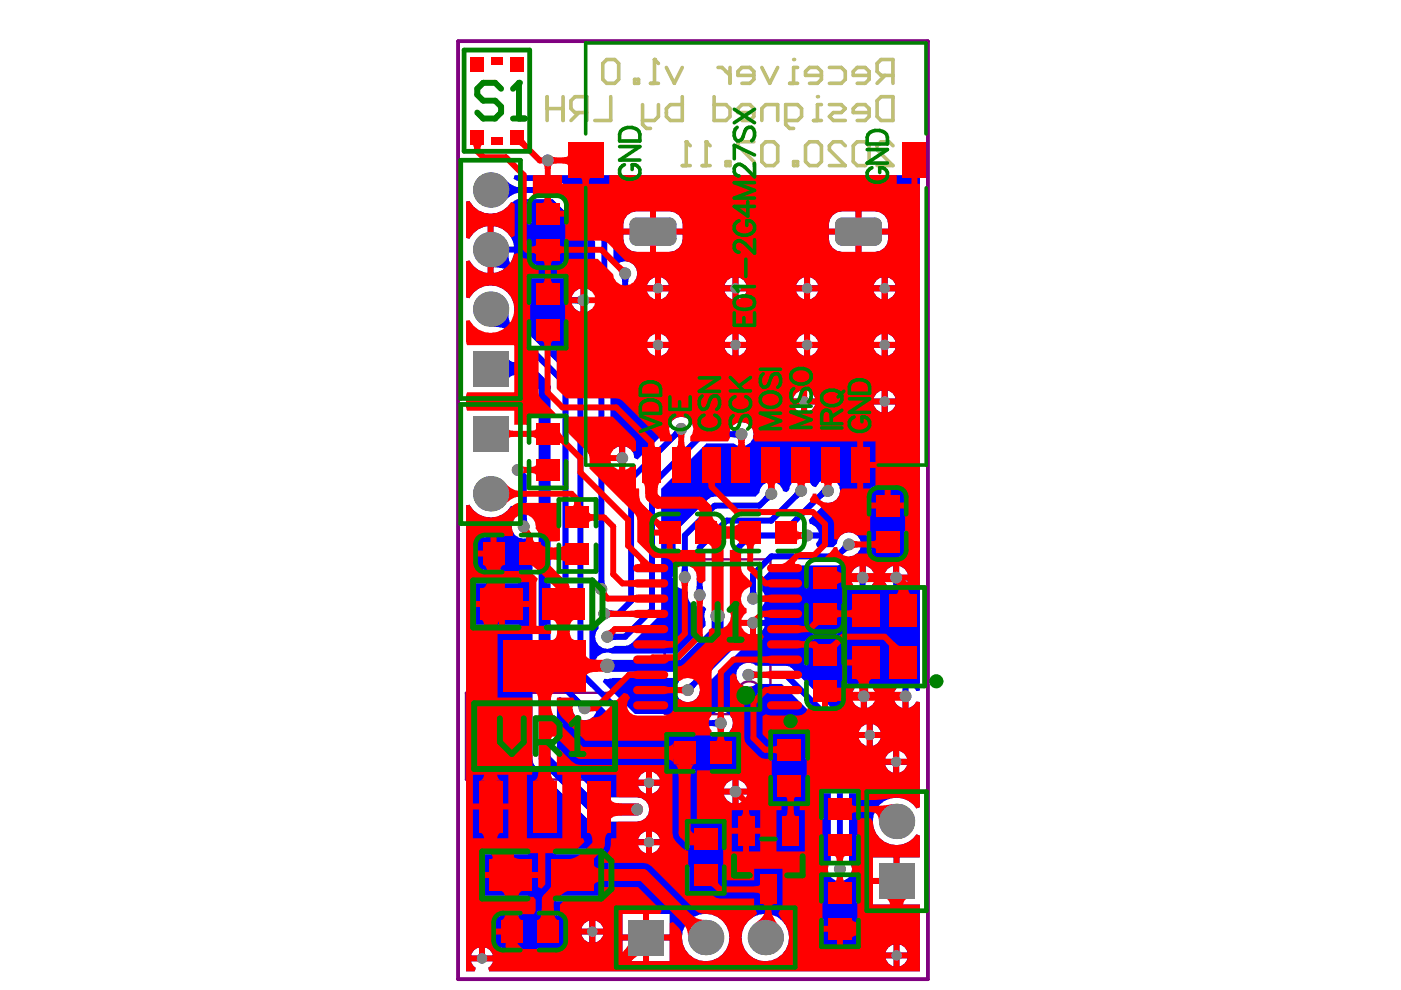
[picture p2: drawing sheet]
<svg xmlns="http://www.w3.org/2000/svg" width="297mm" height="210mm" viewBox="0 0 297 210" stroke-linecap="round" stroke-linejoin="round" font-family="sans-serif">
<g fill="none" stroke="#800080" stroke-width=".5">
<path d="M140.9 118.6h22.5v32.8h-22.5zM98.8 146.9h33.4v18.4h-33.4zM155.6 179.1h14.6v6.5h-14.6z"/>
<circle cx="158.9" cy="146.9" r="2.49"/>
</g>
<path d="M97.1 8.7h99.6v198.9h-99.6z" fill="none" stroke="#800080" stroke-width=".76"/>
<path d="M167.4 17.7h1.7M169.1 14.3h-.8v3.4M174.2 16h-3.4v-.9l.8-.8h1.7l.9 .8v1.7l-.9 .9h-1.7M175.8 14.3h2.6l.8 .8v1.7l-.8 .9h-2.6M184.3 16h-3.4v-.9l.8-.8h1.7l.9 .8v1.7l-.9 .9h-1.7M187.6 16l-1.6 1.7M189.3 16h-2.5l-.8-.9v-1.6l.8-.9h2.5v5.1" fill="none" stroke="#c0c073" stroke-width=".76"/>
<circle cx="168.3" cy="12.6" r=".38" fill="#c0c073"/>
<path d="M137.9 17.7h1.7M138.8 12.6v5.1M141.3 14.3l1.7 3.4 1.7-3.4M152.2 14.3h.9l1.7 1.7M154.8 14.3v3.4M159.8 16h-3.3v-.9l.8-.8h1.7l.8 .8v1.7l-.8 .9h-1.7M161.5 14.3l1.7 3.4 1.7-3.4" fill="none" stroke="#c0c073" stroke-width=".76"/>
<circle cx="138.8" cy="12.6" r=".38" fill="#c0c073"/>
<path d="M127.8 13.5l.8-.9h1.7l.9 .9v3.3l-.9 .9h-1.7l-.8-.9zM134.5 16.8h.9v.9h-.9zM138.8 12.6l.8 .9M172.5 25.5h1.7M174.2 22.2h-.9v3.3M175.8 22.2h2.6l.8 .8-.8 .9h-1.7l-.9 .8 .9 .8h2.5M184.3 23.9h-3.4v-.9l.8-.8h1.7l.9 .8v1.7l-.9 .8h-1.7M186 21.3l.8-.8h2.5v5h-2.5l-.8-.8z" fill="none" stroke="#c0c073" stroke-width=".76"/>
<circle cx="173.3" cy="20.5" r=".38" fill="#c0c073"/>
<g fill="none" stroke="#c0c073" stroke-width=".76">
<path d="M116 23h3.4M116 20.5v5M119.4 20.5v5M122.7 23.9l-1.6 1.6M124.4 23.9h-2.5l-.8-.9v-1.7l.8-.8h2.5v5M129.5 20.5v5h-3.4M136.2 22.2v4.2l.9 .8h.8M139.6 22.2v2.5l-.8 .8h-2.6M144.7 20.5v5h-2.6l-.8-.8v-1.7l.8-.8h2.6M148.9 35.1h1.7M149.7 30.1v5M151.4 20.5v5h2.5l.9-.8v-1.7l-.9-.8h-2.5"/>
<path d="M153.9 34.3h.9v.8h-.9zM159.8 23.9h-3.3v-.9l.8-.8h1.7l.8 .8v1.7l-.8 .8h-1.7M159.8 30.1h-3.3v.8l3.3 3.4v.8M161.5 25.5v-2.5l.9-.8h2.5v3.3M161.5 30.9l.9-.8h1.6l.9 .8v3.4l-.9 .8h-1.6l-.9-.8zM166.6 25.5h2.5l.8-.8v-1.7l-.8-.8h-2.5v4.2l.8 .8h.9M168.3 34.3h.8v.8h-.8zM171.6 30.1h1.7l.9 .8v3.4l-.9 .8h-1.7l-.8-.8v-3.4zM179.2 30.9l-.8-.8h-1.7l-.9 .8v.8l3.4 3.4h-3.4M181.7 30.1h1.7l.9 .8v3.4l-.9 .8h-1.7l-.8-.8v-3.4zM189.3 30.9l-.8-.8h-1.7l-.8 .8v.8l3.3 3.4h-3.3"/>
</g>
<circle cx="149.7" cy="30.1" r=".38" fill="#c0c073"/>
<path d="M144.7 35.1h1.6M145.5 30.1v5M149.7 30.1l.9 .8" fill="none" stroke="#c0c073" stroke-width=".76"/>
<circle cx="145.5" cy="30.1" r=".38" fill="#c0c073"/>
<path d="M145.5 30.1l.8 .8" fill="none" stroke="#c0c073" stroke-width=".76"/>
<g fill="#00f">
<path d="M110.4 109.8h1.3l.2 .9h-1.7z"/>
<path d="M122.2 149.3l.9-.9 .8 .5-1.2 1.2z"/>
<path d="M121.8 63l1-.2v1.7l-1-.2z"/>
<path d="M129 129.2l1 .3v1.3l-1 .2z"/>
<path d="M129.7 134.1l.9 .3v1.2l-.9 .3z"/>
<path d="M131.7 58.9h1.7l-.2 .9h-1.3z"/>
<path d="M145.8 145.1l.9-.5 .9 .9-.5 .8z"/>
<path d="M144.6 120.5h1.2l.3 1h-1.8z"/>
<path d="M143.2 91l1.2 1.2-.8 .5-.9-.9z"/>
<path d="M151 152.7l.9-.3v1.8l-.9-.3z"/>
<path d="M155.4 91.4l.9-.2v1.8l-.9-.3z"/>
<path d="M159.6 142.2l.9 .3v1.2l-.9 .3z"/>
<path d="M159 125.1h1.3l.2 .9h-1.7z"/>
<path d="M162.3 104.7l1.2 1.3-.8 .5-.9-.9z"/>
<path d="M168.6 104.1l1.2 1.2-.8 .5-.9-.9z"/>
<path d="M174.4 103.6l.7 1.6-.4 .1-.4 .3-.5-1.3z"/>
<path d="M107.7 75.6a1.44 1.44 0 0 0 1.7 1.3h.9v2.5a2.34 2.34 0 0 0-2.6 1.1v.2z"/>
<path d="M178.7 115.4l1.3 1.3-.9 .5-.9-.9z"/>
<path d="M126.9 123.1h1.2l.3 .9h-1.8z"/>
<path d="M106.7 37.7a5.3 5.3 0 0 0 3.2 2v1.2a4.9 4.9 0 0 0-3.2 2z"/>
<path d="M177.4 182.4h1.3l.3 1h-1.8z"/>
<path d="M147.7 124.3h1.3l.2 1h-1.7z"/>
<path d="M104.1 69.3l3.7-3.7a5.3 5.3 0 0 0 .9 3.7l-.9 .9a4.9 4.9 0 0 0-3.7-.9z"/>
<path d="M104.1 56.6l3.7-3.6a5.3 5.3 0 0 0 .9 3.7l-.9 .8a4.9 4.9 0 0 0-3.7-.9z"/>
<path d="M98.8 42.8l.8-.2a5 5 0 0 0 8.3 .9l1-.8 .9-.5h7.4l9 9v10.3l-.8 .3-1.1-.6v4.9l1.1-.6 .8 .3v2.1l-4.5 4.5-.4 .6-.2 .8v5.1l-.7 .3-10.9-10.9-.3-.7-.2-1.5a5 5 0 0 0-3.5-5.4 5 5 0 0 0-5.9 2.5l-.8-.1v-7.7l.8-.2a4.8 4.8 0 0 0 3.8 2.7v-9.9a4.7 4.7 0 0 0-3.8 2.6l-.8-.1zM104.7 48v4.3h4.3a4.8 4.8 0 0 0-4.3-4.3zM104.7 53.5v4.4a4.8 4.8 0 0 0 4.3-4.4zM121.9 61.8l-.7 1.2h1.9v-1.8zM121.2 64.3a2.29 2.29 0 0 0 1.9 1.8v-1.8z"/>
<path d="M109.1 37.1h85.9v109.3l-.7 .1-.5-.7-1.2-.6v4.9l1.2-.6 .5-.8 .7 .2v22.3l-.7 .2a5 5 0 0 0-7.5-1 5 5 0 0 0 0 7.5 5 5 0 0 0 7.5-1l.7 .3v4.6h-4.3v10h4.3v14.1h-91.3l-.2-.7 .4-.3 .6-1.1h-4.6l.6 1.1 .4 .3-.3 .7h-1.8v-98.7l.8-.2a5.1 5.1 0 0 0 8.8 .3l.7 .3v2.4a2.54 2.54 0 0 0-.1 3.2 2.54 2.54 0 0 0 3.1 .8l.8 .4v46.5l.2 1 .5 .8 10.8 10.7 .8 .6 1 .2h8.9a2.58 2.58 0 0 0 2.6-2.6 2.58 2.58 0 0 0-2.6-2.5h-7.8l-9.2-9.3v-11.7l.7-.3 2.6 2.6a2.54 2.54 0 0 0 2.8 2.3 2.54 2.54 0 0 0 2.3-2.9l.7-.4 5.2 5.3 .7 .4 .7 .1h17.4a2.56 2.56 0 0 0 3.5-.1 2.56 2.56 0 0 0 0-3.6 2.56 2.56 0 0 0-3.5-.1h-16.6l-6.8-6.8 .4-.7 .6 .1 1.1-.3h13.9l.2 .8a2.57 2.57 0 0 0 .7 4.1 2.57 2.57 0 0 0 3.7-2.1l8.9-8.9 .4-.6 .2-.8v-1.5l.6-.3 .5 .1v-2.4h.7v-.7h2.4l-.6-1.2-.5-.3v-.8a2.45 2.45 0 0 0 .6-3.8v-2.7l2.7-2.7h13.1l.8-.2 .6-.4 1.4-1.3a2.56 2.56 0 0 0 2.3-2.6 2.56 2.56 0 0 0-2.5-2.5 2.56 2.56 0 0 0-2.6 2.3l-.8 .8h-3.3l-.3-.7 .6-1.1h-2.5v-1.3h2.5a2.29 2.29 0 0 0-1.9-1.8l-.2-.8 3.6-3.7a2.59 2.59 0 0 0 2.9-2.1 2.59 2.59 0 0 0-1.8-3 2.59 2.59 0 0 0-3.1 1.7l-.1 .1-.8-.3a2.55 2.55 0 0 0-2.8-1.5 2.55 2.55 0 0 0-2.1 2.4l-.5 .5-.8-.3a2.53 2.53 0 0 0-2.7-2 2.53 2.53 0 0 0-2.3 2.4l-.8 .8h-8.7l-.7 .1-.7 .5-6.3 6.3-.4 .6-.1 .7v7.2a2.53 2.53 0 0 0-.4 2.8 2.53 2.53 0 0 0 2.4 1.4l.6 .7a2.52 2.52 0 0 0 .8 2.5 2.52 2.52 0 0 0 2.5 .5l.5 .6a2.58 2.58 0 0 0-.1 2.5v1l-5.9 5.9h-13.8a2.82 2.82 0 0 0-4 2.6l-.7 .4-.2-.2v-10.1l.8-.2 .5 .8 .6 .4v.9a2.56 2.56 0 0 0-.1 3.5 2.56 2.56 0 0 0 3.6 .2h2.1l.8-.1 .6-.4 5.7-5.7 .4-.6 .2-.8v-25.7l9.6-9.6h5.8a2.56 2.56 0 0 0 3.5-.2 2.56 2.56 0 0 0 0-3.5 2.56 2.56 0 0 0-3.5-.2h-6.6l-.8 .2-.5 .3-.8-.2a2.53 2.53 0 0 0-2.7-2 2.53 2.53 0 0 0-2.3 2.3l-6.7 6.7-.7-.3a2.43 2.43 0 0 0-2-2.4v2.4h-1.2v-2.4l-1.1 .5-.8-.3v-19.1l4.5-4.5 .4-.6 .2-.7v-10.4a2.55 2.55 0 0 0-.2-3.5 2.55 2.55 0 0 0-3.5 0l-.7-.3v-5.4l-.2-.7-.4-.7-10.1-10.1-.7-.4-.7-.1h-8.2l-.9-.5zM182.7 44.8v3.7h5.6a3 3 0 0 0-2.8-3.7zM139.1 44.8v3.7h5.6a3 3 0 0 0-2.8-3.7zM176.5 45.6l-.6 .9-.2 2h5.7v-3.7h-2.9l-1 .2zM133 45.6l-.6 .9-.2 2h5.6v-3.7h-2.8l-1.1 .2zM182.7 49.7v3.7h2.8a2.96 2.96 0 0 0 2.8-3.7zM175.7 49.7a3 3 0 0 0 2.8 3.7h2.9v-3.7zM139.1 49.7v3.7h2.8a2.96 2.96 0 0 0 2.8-3.7zM132.2 49.7a3 3 0 0 0 2.8 3.7h2.8v-3.7zM188.2 58.8v1.7h1.7a2.15 2.15 0 0 0-1.7-1.7zM185.8 59.4l-.5 1.1h1.6v-1.7zM171.8 58.8v1.7h1.6a2.15 2.15 0 0 0-1.6-1.7zM169.4 59.4l-.6 1.1h1.7v-1.7zM156.6 58.8v1.7h1.6a2.15 2.15 0 0 0-1.6-1.7zM154.2 59.4l-.6 1.1h1.7v-1.7zM140.1 58.8v1.7h1.7a2.15 2.15 0 0 0-1.7-1.7zM137.8 59.4l-.6 1.1h1.7v-1.7zM188.2 61.8v1.6a2.15 2.15 0 0 0 1.7-1.6zM185.3 61.8a2.15 2.15 0 0 0 1.6 1.6v-1.6zM171.8 61.8v1.6a2.15 2.15 0 0 0 1.6-1.6zM168.8 61.8a2.15 2.15 0 0 0 1.7 1.6v-1.6zM156.6 61.8v1.6a2.15 2.15 0 0 0 1.6-1.6zM153.6 61.8a2.15 2.15 0 0 0 1.7 1.6v-1.6zM140.1 61.8v1.6a2.15 2.15 0 0 0 1.7-1.6zM137.2 61.8a2.15 2.15 0 0 0 1.7 1.6v-1.6zM188.2 70.8v1.7h1.7a2.15 2.15 0 0 0-1.7-1.7zM185.8 71.4l-.5 1.1h1.6v-1.7zM171.8 70.8v1.7h1.6a2.15 2.15 0 0 0-1.6-1.7zM169.4 71.4l-.6 1.1h1.7v-1.7zM156.6 70.8v1.7h1.6a2.15 2.15 0 0 0-1.6-1.7zM154.2 71.4l-.6 1.1h1.7v-1.7zM140.1 70.8v1.7h1.7a2.15 2.15 0 0 0-1.7-1.7zM137.8 71.4l-.6 1.1h1.7v-1.7zM188.2 73.8v1.6a2.15 2.15 0 0 0 1.7-1.6zM185.3 73.8a2.15 2.15 0 0 0 1.6 1.6v-1.6zM171.8 73.8v1.6a2.15 2.15 0 0 0 1.6-1.6zM168.8 73.8a2.15 2.15 0 0 0 1.7 1.6v-1.6zM156.6 73.8v1.6a2.15 2.15 0 0 0 1.6-1.6zM153.6 73.8a2.15 2.15 0 0 0 1.7 1.6v-1.6zM140.1 73.8v1.6a2.15 2.15 0 0 0 1.7-1.6zM137.2 73.8a2.15 2.15 0 0 0 1.7 1.6v-1.6zM188.2 82.8v1.7h1.7a2.15 2.15 0 0 0-1.7-1.7zM185.8 83.4l-.5 1.1h1.6v-1.7zM171.1 82.8v1.7h1.7a2.15 2.15 0 0 0-1.7-1.7zM168.8 83.4l-.6 1.1h1.7v-1.7zM188.2 85.8v1.6a2.15 2.15 0 0 0 1.7-1.6zM185.3 85.8a2.15 2.15 0 0 0 1.6 1.6v-1.6zM171.1 85.8v1.6a2.15 2.15 0 0 0 1.7-1.6zM168.2 85.8a2.15 2.15 0 0 0 1.7 1.6v-1.6zM190.6 120v1.8h1.9a2.29 2.29 0 0 0-1.9-1.8zM188.2 120.6l-.7 1.2h1.9v-1.8zM183.5 120v1.8h1.9a2.29 2.29 0 0 0-1.9-1.8zM181.1 120.6l-.7 1.2h1.9v-1.8zM190.6 123.1v1.8a2.29 2.29 0 0 0 1.9-1.8zM187.5 123.1a2.29 2.29 0 0 0 1.9 1.8v-1.8zM183.5 123.1v1.8a2.29 2.29 0 0 0 1.9-1.8zM180.4 123.1a2.29 2.29 0 0 0 1.9 1.8v-1.8zM160.3 132.7v1.8a2.29 2.29 0 0 0 1.8-1.8zM190.2 145.8l-.7 1.2h1.9v-1.8zM183.8 145.2v1.8h1.8a2.29 2.29 0 0 0-1.8-1.8zM181.3 145.8l-.6 1.2h1.8v-1.8zM189.5 148.3a2.29 2.29 0 0 0 1.9 1.8v-1.8zM183.8 148.3v1.8a2.29 2.29 0 0 0 1.8-1.8zM180.7 148.3a2.29 2.29 0 0 0 1.8 1.8v-1.8zM185 153.5v1.7h1.7a2.15 2.15 0 0 0-1.7-1.7zM182.7 154.1l-.6 1.1h1.7v-1.7zM185 156.5v1.6a2.15 2.15 0 0 0 1.7-1.6zM182.1 156.5a2.15 2.15 0 0 0 1.7 1.6v-1.6zM190.6 159.2v1.7h1.7a2.15 2.15 0 0 0-1.7-1.7zM188.3 159.8l-.6 1.1h1.7v-1.7zM190.6 162.2v1.6a2.15 2.15 0 0 0 1.7-1.6zM187.7 162.2a2.15 2.15 0 0 0 1.7 1.6v-1.6zM138.2 163.6v1.7h1.7a2.15 2.15 0 0 0-1.7-1.7zM135.9 164.2l-.6 1.1h1.7v-1.7zM156.6 165.4v1.8h1.8a2.29 2.29 0 0 0-1.8-1.8zM154.1 166l-.6 1.2h1.8v-1.8zM138.2 166.6v1.6a2.15 2.15 0 0 0 1.7-1.6zM135.3 166.6a2.15 2.15 0 0 0 1.7 1.6v-1.6zM156.6 168.5v1.8a2.29 2.29 0 0 0 1.8-1.8zM153.5 168.5a2.29 2.29 0 0 0 1.8 1.8v-1.8zM138.2 176.3v1.6h1.7a2.15 2.15 0 0 0-1.7-1.6zM135.9 176.9l-.6 1h1.7v-1.6zM138.2 179.2v1.7a2.15 2.15 0 0 0 1.7-1.7zM135.3 179.2a2.15 2.15 0 0 0 1.7 1.7v-1.7zM185.1 181.8v4.4h4.4v-4.4zM156.8 141.3a2.56 2.56 0 0 0 0 3.5 2.56 2.56 0 0 0 3.5 .2h5.5l10.3 10.4v27.2a2.56 2.56 0 0 0 .2 3.5 2.56 2.56 0 0 0 3.5 0 2.56 2.56 0 0 0 .2-3.5v-28l-.1-.8-.5-.6-11.5-11.5-.6-.4-.7-.1h-6.3a2.52 2.52 0 0 0-3.5 .1zM185.1 187.4v4.4h4.4v-4.4zM126.2 195.2v1.7h1.7a2.15 2.15 0 0 0-1.7-1.7zM123.9 195.8l-.6 1.1h1.7v-1.7zM137.6 193.8v4.3h4.4v-4.3zM132 193.8v4.3h4.3v-4.3zM126.2 198.1v1.7a2.15 2.15 0 0 0 1.7-1.7zM123.3 198.1a2.15 2.15 0 0 0 1.7 1.7v-1.7zM190.7 200.3v1.6h1.7a2.15 2.15 0 0 0-1.7-1.6zM188.4 200.9l-.6 1h1.7v-1.6zM102.8 200.9v1.7h1.7a2.15 2.15 0 0 0-1.7-1.7zM100.5 201.5l-.6 1.1h1.7v-1.7zM137.6 199.4v4.4h4.4v-4.4zM132 199.4v4.4h4.3v-4.4zM157.2 198.8a5.1 5.1 0 0 0 10.1 0 5.1 5.1 0 0 0-10.1 0zM144.6 198.8a5 5 0 0 0 10.1 0 5 5 0 0 0-10.1 0zM190.7 203.2v1.7a2.15 2.15 0 0 0 1.7-1.7zM187.8 203.2a2.15 2.15 0 0 0 1.7 1.7v-1.7z"/>
</g>
<path d="M104 40.3h14l10.1 10.1v18.3l-5 5.1v68.8l10.7 10.7h19M104 52.9l10.8 10.8h8.9M132.5 58v12l-5 5v49.9M104 65.5l15.9 15.9v64.7l4.1 4.1M109.8 99.6l1.2 1.3v10.7M144.4 90.9l-10.6 10.6v25.9l-2.7 2.7h-3M157.2 92.1h-8.2l-10.8 10.7v26.5l-5.7 5.7h-3.7M163.5 104.7l-2.5 2.5h-9.5l-6.3 6.3v8.9M169.9 104.1l-6.4 6.3h-9.5l-5.6 5.7v10.1M175.5 104.1h-.6l-9.5 9.4h-6.3l-3.2 3.2v19.5l-10.1 10.1M180 115.4l-2.6 2.6h-13.9l-3.8 3.8v5.1M158.7 143.1h7.9l11.5 11.5v29.7" fill="none" stroke="#00f" stroke-width="1.3"/>
<path d="M104 78.2h7.7l3.8 3.8v78.9l10.7 10.7h8.9M152.1 130.6v3.2l-7.3 7.4h-16" fill="none" stroke="#00f" stroke-width="2.5"/>
<g fill="#808080">
<path d="M135 50.6v1.5zM133.5 50.6h1.5v1.5a1.49 1.49 0 0 1-1.5-1.5z"/>
<path d="M141.9 50.6h1.5zM141.9 50.6h1.5a1.49 1.49 0 0 1-1.5 1.5z"/>
<path d="M141.9 46.1v1.5zM141.9 46.1a1.49 1.49 0 0 1 1.5 1.5h-1.5z"/>
<path d="M133.5 47.6h1.5zM133.8 46.7l.7-.5 .5-.1v1.5h-1.5z"/>
<path d="M178.5 50.6v1.5zM177 50.6h1.5v1.5a1.49 1.49 0 0 1-1.5-1.5z"/>
<path d="M185.5 50.6h1.5zM185.5 50.6h1.5a1.49 1.49 0 0 1-1.5 1.5z"/>
<path d="M185.5 46.1v1.5zM185.5 46.1a1.49 1.49 0 0 1 1.5 1.5h-1.5z"/>
<path d="M177 47.6h1.5zM177.3 46.7l.8-.5 .4-.1v1.5h-1.5z"/>
<circle cx="132.5" cy="58" r="1.26"/>
<circle cx="123.7" cy="63.7" r="1.26"/>
<circle cx="131.9" cy="97.1" r="1.26"/>
<circle cx="159.7" cy="132.1" r="1.26"/>
<circle cx="137.6" cy="165.9" r="1.12"/>
<circle cx="170.5" cy="85.1" r="1.12"/>
<circle cx="187.6" cy="85.1" r="1.12"/>
<circle cx="184.4" cy="155.8" r="1.12"/>
<circle cx="190" cy="161.5" r="1.12"/>
<circle cx="190.1" cy="202.6" r="1.12"/>
<circle cx="102.2" cy="203.2" r="1.12"/>
<circle cx="125.6" cy="197.5" r="1.12"/>
<circle cx="137.6" cy="178.6" r="1.12"/>
<circle cx="187.6" cy="73.1" r="1.12"/>
<circle cx="171.1" cy="73.1" r="1.12"/>
<circle cx="155.9" cy="73.1" r="1.12"/>
<circle cx="139.5" cy="73.1" r="1.12"/>
<circle cx="187.6" cy="61.1" r="1.12"/>
<circle cx="171.1" cy="61.1" r="1.12"/>
<circle cx="139.5" cy="61.1" r="1.12"/>
<circle cx="155.9" cy="61.1" r="1.12"/>
<circle cx="192" cy="147.6" r="1.26"/>
<circle cx="183.1" cy="147.6" r="1.26"/>
<circle cx="180" cy="115.4" r="1.26"/>
<circle cx="159.7" cy="126.9" r="1.26"/>
<circle cx="109.8" cy="99.6" r="1.26"/>
<circle cx="111" cy="111.6" r="1.26"/>
<circle cx="190" cy="122.5" r="1.26"/>
<circle cx="182.9" cy="122.5" r="1.26"/>
<circle cx="155.9" cy="167.8" r="1.26"/>
<circle cx="116.1" cy="34" r="1.26"/>
<circle cx="175.5" cy="104.1" r="1.26"/>
<circle cx="171.1" cy="113.5" r="1.26"/>
<circle cx="169.9" cy="104.1" r="1.26"/>
<circle cx="163.5" cy="104.7" r="1.26"/>
<circle cx="145.8" cy="146.3" r="1.26"/>
<circle cx="148.4" cy="126.2" r="1.26"/>
<circle cx="145.2" cy="122.4" r="1.26"/>
<circle cx="144.4" cy="90.9" r="1.26"/>
<circle cx="157.2" cy="92.1" r="1.26"/>
<circle cx="128.8" cy="135" r="1.26"/>
<circle cx="128.1" cy="130.1" r="1.26"/>
<circle cx="158.7" cy="143.1" r="1.26"/>
<circle cx="128.8" cy="141.2" r="1.52"/>
<circle cx="152.1" cy="130.6" r="1.52"/>
<circle cx="127.5" cy="124.9" r="1.26"/>
<circle cx="152.8" cy="153.3" r="1.26"/>
<circle cx="124" cy="150.2" r="1.26"/>
<circle cx="135.1" cy="171.6" r="1.26"/>
<circle cx="178.1" cy="184.3" r="1.26"/>
<circle cx="162.3" cy="198.8" r="3.7"/>
<circle cx="190.1" cy="174.2" r="3.7"/>
<circle cx="149.6" cy="198.8" r="3.7"/>
<circle cx="104" cy="40.3" r="3.7"/>
<circle cx="104" cy="104.7" r="3.7"/>
<circle cx="104" cy="52.9" r="3.7"/>
<circle cx="104" cy="65.5" r="3.7"/>
</g>
<g fill="#808080">
<path d="M186.4 183.1h7.4v7.4h-7.4z" fill-rule="evenodd"/>
<path d="M133.2 195.1h7.5v7.4h-7.5z" fill-rule="evenodd"/>
<path d="M100.3 88.3h7.5v7.5h-7.5z" fill-rule="evenodd"/>
<path d="M133.5 47.6l1.5-1.5h6.9l1.5 1.5v3l-1.5 1.5h-6.9l-1.5-1.5z" fill-rule="evenodd"/>
<path d="M177 47.6l1.5-1.5h7l1.5 1.5v3l-1.5 1.5h-7l-1.5-1.5z" fill-rule="evenodd"/>
<path d="M100.3 74.4h7.5v7.5h-7.5z" fill-rule="evenodd"/>
</g>
<g fill="#f00">
<path d="M102.8 163h2.5a2.35 2.35 0 0 0 1 2.5h.2h-5a1.42 1.42 0 0 0 1.2-1.6z"/>
<path d="M102 131.4h4.5a1.44 1.44 0 0 0-1.2 1.6v.9h-2.5l-.2-1.9-.4-.5z"/>
<path d="M102.3 119.8h4.6a1.38 1.38 0 0 0-1 1.6v.9h-2.5a2.25 2.25 0 0 0-.9-2.5z"/>
<path d="M103.4 122.2h2.5a2.31 2.31 0 0 0 1 2.5h.3h-5.1a1.43 1.43 0 0 0 1.2-1.6z"/>
<path d="M99.9 30.6h2.6a.98 .98 0 0 0-.7 1.3h-1.2a.98 .98 0 0 0-.7-1.3z"/>
<path d="M111.7 113.7h1.2l.3 2.8h-1.8l.2-1.1z"/>
<path d="M110.6 112.8l1.6-.7 .1 .4 .3 .4-1.3 .5z"/>
<path d="M111.7 113.7h1.2a.98 .98 0 0 0 .7 1.3h-2.6a.98 .98 0 0 0 .7-1.3z"/>
<path d="M110.7 98.8l.9 .2v1.3l-.9 .2z"/>
<path d="M112.4 99a.98 .98 0 0 0 1.3-.6v2.5a.98 .98 0 0 0-1.3-.6z"/>
<path d="M107.7 90.7a.98 .98 0 0 0 1.3 .7v1.2a.98 .98 0 0 0-1.3 .6z"/>
<path d="M112.4 91.4a.98 .98 0 0 0 1.3-.7v2.5a.98 .98 0 0 0-1.3-.6z"/>
<path d="M112.5 52.3a.97 .97 0 0 0 1.2-.6v2.5a.97 .97 0 0 0-1.2-.6z"/>
<path d="M115.3 34.9h1.7l-.2 1h-1.3z"/>
<path d="M110.9 28.7a1.27 1.27 0 0 0 .7 1.6l.2 .2-.7 1-1.2-.9-.4-.1-.2 .2z"/>
<path d="M120.3 182.2a5.2 5.2 0 0 0 3.6-1.8h3.6l-1.7 1.8z"/>
<path d="M124.9 149.3l.9 .2v1.3l-.9 .2z"/>
<path d="M124.2 138.6a1.44 1.44 0 0 0 1.6 1.3h.9v2.5a2.34 2.34 0 0 0-2.5 1.1v.2z"/>
<path d="M124.9 108.4a.97 .97 0 0 0 1.2 .7v1.2a.97 .97 0 0 0-1.2 .7z"/>
<path d="M118.5 90.8l.3 .9 .6 .9v1.8a.56 .56 0 0 0-.8-.4l-.1 .3z"/>
<path d="M118.6 51.7a.98 .98 0 0 0 1.2 .6v1.3a.98 .98 0 0 0-1.2 .6z"/>
<path d="M122.9 37.7h2.5a.98 .98 0 0 0-.6 1.3h-1.3a.98 .98 0 0 0-.6-1.3z"/>
<path d="M119.2 33.4a.98 .98 0 0 0 1.3-.6v2.5a.98 .98 0 0 0-1.3-.7z"/>
<path d="M133.3 198.9l3.5 3.6-.4-.2-.9 .2-2.2 1.8-1.8-1.8 1.8-2.2 .2-.7z"/>
<path d="M129.4 169.1a1.43 1.43 0 0 0 1.6 1.2l.9 .1v2.5a2.34 2.34 0 0 0-2.5 1v.3z"/>
<path d="M133.4 142.5l1.4-.2v1.6l-1.4-.2z"/>
<path d="M129 129.3l1 .2v1.3l-1 .2z"/>
<path d="M128.8 133.7l.8-.5 .9 .9-.5 .9z"/>
<path d="M133.2 132.8l1.6-.2v1.6l-1.6-.2z"/>
<path d="M133.2 129.5l1.6-.1v1.6l-1.6-.2z"/>
<path d="M133.2 123.1l1.6-.2v1.6l-1.6-.2z"/>
<path d="M131 98h1.8l-.3 1h-1.2z"/>
<path d="M130.8 57.1l.9-.9 .8 .5-1.2 1.3z"/>
<path d="M140.3 158.4a2.4 2.4 0 0 0 2.5-1l.1-.2v4.9a1.4 1.4 0 0 0-1.7-1.2h-.9z"/>
<path d="M142.9 162.1h4.6a1.38 1.38 0 0 0-1 1.6l-.1 .9h-2.5a2.24 2.24 0 0 0-.9-2.5z"/>
<path d="M141.1 138.9l1.7-.1 .1 1.2h-.2a1.48 1.48 0 0 0-1.3 .5z"/>
<path d="M144.3 123.3h1.8l-.3 .9h-1.2z"/>
<path d="M138.9 109.6l1.2 1 .4 .1 .2-.2-1 2.5a1.98 1.98 0 0 0-.9-1.8z"/>
<path d="M143.5 91.8h1.8l-.2 1h-1.3z"/>
<path d="M143.8 93.6h1.3a.98 .98 0 0 0 .6 1.3h-2.5a.98 .98 0 0 0 .6-1.3z"/>
<path d="M156 169.1l1.2-1.2 .5 .8-.9 .9z"/>
<path d="M152.2 151.5h1.3l.2 .9h-1.8z"/>
<path d="M151.9 154.2h1.8l-.2 1h-1.3z"/>
<path d="M152 110.5a1.4 1.4 0 0 0 1.6 1.1h.9v2.6a2.4 2.4 0 0 0-2.5 .9v.2z"/>
<path d="M154.2 111.6a2.4 2.4 0 0 0 2.5-.9l.1-.2v4.8a1.4 1.4 0 0 0-1.7-1.1h-.9z"/>
<path d="M149.9 102.3h1.9l-.2 .2-.1 .7h-1.2l-.1-.7z"/>
<path d="M162.3 192.8l1.2 .2a6.9 6.9 0 0 0 1.8 3.6l-5.2-.9a3.9 3.9 0 0 0 2.2-2.9z"/>
<path d="M161.6 191.7h2.6a.97 .97 0 0 0-.7 1.2h-1.2a.97 .97 0 0 0-.7-1.2z"/>
<path d="M163.6 158.3a.97 .97 0 0 0 1.3-.6v2.5a.97 .97 0 0 0-1.3-.6z"/>
<path d="M159.6 142.2l.9 .3v1.2l-.9 .3z"/>
<path d="M161.6 142.5l1.5-.2v1.6l-1.5-.2z"/>
<path d="M161.6 139.2l1.5-.2v1.7l-1.5-.2z"/>
<path d="M159.7 130.8l.8-.5 .9 .9-.5 .9z"/>
<path d="M161.6 129.5l1.5-.1v1.6l-1.5-.2z"/>
<path d="M158.2 113.8h1.8l-.2 .6-.1 2.1h-1.3z"/>
<path d="M162.9 102.8h1.3l.2 1h-1.8z"/>
<path d="M162.3 102.3h2.5a.98 .98 0 0 0-.6 1.3h-1.3a.98 .98 0 0 0-.6-1.3z"/>
<path d="M172.5 130.8l1.9 1.6a1.11 1.11 0 0 0-1.3 .5l-.5 .4-1-.8 .9-1.1 .1-.4z"/>
<path d="M169.5 132.6l1.6 .2v1.2l-1.6 .2z"/>
<path d="M169.3 112.9l.9-.2v1.7l-.9-.2z"/>
<path d="M169 112.3a.98 .98 0 0 0 1.3 .6v1.3a.98 .98 0 0 0-1.3 .6z"/>
<path d="M169.2 102.2h1.3l.2 1h-1.7z"/>
<path d="M174.9 102.2h1.3l.2 1h-1.7z"/>
<path d="M174.3 102.3h2.5a.98 .98 0 0 0-.6 1.3h-1.3a.98 .98 0 0 0-.6-1.3z"/>
<path d="M168.6 102.3h2.5a.98 .98 0 0 0-.6 1.3h-1.3a.98 .98 0 0 0-.6-1.3z"/>
<path d="M180.5 170.3a.97 .97 0 0 0 1.3 .6v1.3a.97 .97 0 0 0-1.3 .6z"/>
<path d="M181.2 143.9h3.8a1.21 1.21 0 0 0-.9 1.6v.3h-1.9a1.75 1.75 0 0 0-.8-1.9z"/>
<path d="M179.5 129.5a.98 .98 0 0 0 1.2-.6v2.5a.98 .98 0 0 0-1.2-.6z"/>
<path d="M180.9 114.5l.9 .3v1.3l-.9 .2z"/>
<path d="M184.5 114.8a.98 .98 0 0 0 1.3-.6v2.5a.98 .98 0 0 0-1.3-.6z"/>
<path d="M190.6 124.2h1.9a1.75 1.75 0 0 0 .8 1.9h.1h-3.8a1.21 1.21 0 0 0 1-1.6z"/>
<path d="M101.5 176.5h5a1.41 1.41 0 0 0-1.2 1.6v.9h-2.5a2.35 2.35 0 0 0-1-2.5z"/>
<path d="M114.6 116.1l-.2 .4 .2 .9 1.8 2.3-1.7 1.9-2.2-1.8-.7-.3-.6 .3z"/>
<path d="M114.6 114.9a1.4 1.4 0 0 0 1.6 1.2h.9v2.5a2.4 2.4 0 0 0-2.5 1v.2z"/>
<path d="M121.8 106.1h1.3a.98 .98 0 0 0 .6 1.3h-2.5a.98 .98 0 0 0 .6-1.3z"/>
<path d="M117.5 116.1a2.25 2.25 0 0 0 2.5-.8v-.2v4.6a1.38 1.38 0 0 0-1.6-1l-.9-.1z"/>
<path d="M133.2 126.3l1.6-.2v1.6l-1.6-.1z"/>
<path d="M144 145.7l.9-.3v1.8l-.9-.3z"/>
<path d="M141.2 145.5l1.5 .2v1.2l-1.5 .2z"/>
<path d="M141.2 135.8l1.5 .2v1.3l-1.5 .1z"/>
<path d="M150.6 187.9l1.4-1.2 .1 .4 .8 .9-1 .8-.9-.8z"/>
<path d="M152.2 155.9h1.3a.97 .97 0 0 0 .6 1.3h-2.5a.97 .97 0 0 0 .6-1.3z"/>
<path d="M159.9 187.9a.98 .98 0 0 0 1.3-.6v2.5a.98 .98 0 0 0-1.3-.6z"/>
<path d="M160.6 126l.9 .3v1.3l-.9 .2z"/>
<path d="M161.6 126.3l1.5-.2v1.6l-1.5-.1z"/>
<path d="M171.2 136a1.14 1.14 0 0 1 1.3 .4v1.5a.97 .97 0 0 0-1.3-.6z"/>
<path d="M169.5 135.8l1.6 .2v1.3l-1.6 .1z"/>
<path d="M180.5 194.6a1.38 1.38 0 0 0 1.6 1l.9 .1v2.5a2.25 2.25 0 0 0-2.5 .8v.2z"/>
<path d="M114.9 192.6h2.5a2.24 2.24 0 0 0 .8 2.5h.2h-4.6a1.38 1.38 0 0 0 1-1.6z"/>
<path d="M107.2 192.6h2.5a2.25 2.25 0 0 0 .9 2.5h.2h-4.6a1.38 1.38 0 0 0 1-1.6z"/>
<path d="M105.9 188.8h5.1a1.43 1.43 0 0 0-1.2 1.7l-.1 .9h-2.5a2.33 2.33 0 0 0-1-2.5z"/>
<path d="M103.5 180.4h3.6a5.2 5.2 0 0 0 3.5 1.8h-6.8l.5-.1 .2-.4z"/>
<path d="M114.2 163h2.5a2.35 2.35 0 0 0 1 2.5h.2h-4.9a1.41 1.41 0 0 0 1.2-1.6z"/>
<path d="M118.2 133.2h2.5a2.31 2.31 0 0 0 1.1 2.5h.2h-5.1a1.43 1.43 0 0 0 1.3-1.6z"/>
<path d="M116.9 131.4h5.1a1.43 1.43 0 0 0-1.2 1.6l-.1 .9h-2.5a2.33 2.33 0 0 0-1-2.5z"/>
<path d="M127.1 126.1l1.6-.7v.3l.3 .5-1.3 .5z"/>
<path d="M135.3 118.7h1.8l.9 .7 .9 .2h-3.6a.32 .32 0 0 0 .4-.1 .32 .32 0 0 0-.1-.5z"/>
<path d="M136.1 102.3h4a1.43 1.43 0 0 0-.7 1.6v.9h-2.6l-.1-1.9-.3-.5z"/>
<path d="M137.5 93.8h1.2a.96 .96 0 0 0 .4 1.1h-2l.3-.3z"/>
<path d="M114.8 72.3h2.6a.98 .98 0 0 0-.7 1.3h-1.2a.98 .98 0 0 0-.7-1.3z"/>
<path d="M115.5 58.8h1.3a.98 .98 0 0 0 .6 1.3h-2.5a.98 .98 0 0 0 .6-1.3z"/>
<path d="M115.5 41.7h1.3a.98 .98 0 0 0 .6 1.3h-2.5a.98 .98 0 0 0 .6-1.3z"/>
<path d="M117 33.1l1 .3v1.2l-1 .3z"/>
<path d="M177.2 185.2h1.8l-.3 .9h-1.3z"/>
<path d="M177.4 182.4h1.3l.3 1h-1.8z"/>
<path d="M176.8 181.5h2.5a.98 .98 0 0 0-.6 1.3h-1.3a.98 .98 0 0 0-.6-1.3z"/>
<path d="M177.4 185.7h1.3a.98 .98 0 0 0 .6 1.3h-2.5a.98 .98 0 0 0 .6-1.3z"/>
<path d="M166.4 168.9h2.5a.98 .98 0 0 0-.6 1.3h-1.3a.98 .98 0 0 0-.6-1.3z"/>
<path d="M167 171.8h1.3a.98 .98 0 0 0 .6 1.3h-2.5a.98 .98 0 0 0 .6-1.3z"/>
<path d="M157.5 171.8h1.3a.98 .98 0 0 0 .6 1.3h-2.5a.98 .98 0 0 0 .6-1.3z"/>
<path d="M147.5 127.1h1.7l-.2 .9h-1.3z"/>
<path d="M177.3 128.9a.98 .98 0 0 0 1.3 .6v1.3a.98 .98 0 0 0-1.3 .6z"/>
<path d="M177.3 120.6a1.21 1.21 0 0 0 1.6 .9h.3v1.9a1.76 1.76 0 0 0-1.9 .8v.2z"/>
<path d="M165.4 119.6l.9-.2 .9-.7h1.8l-.3 .3a.32 .32 0 0 0-.1 .5 .32 .32 0 0 0 .4 .1z"/>
<path d="M148.4 108h2.5a2.48 2.48 0 0 0 .9 2.5h.2h-4.6a1.38 1.38 0 0 0 .9-1.6z"/>
<path d="M157.8 115.3h2.5a.98 .98 0 0 0-.6 1.3h-1.3a.98 .98 0 0 0-.6-1.3z"/>
<path d="M156.3 93h1.8l-.3 .9h-1.2z"/>
<path d="M156.6 93.6h1.2a.98 .98 0 0 0 .7 1.3h-2.6a.98 .98 0 0 0 .7-1.3z"/>
<path d="M187.6 190.5h5a1.43 1.43 0 0 0-1.2 1.6v.9h-2.6a2.31 2.31 0 0 0-1-2.5z"/>
<path d="M185.2 170.9l4.3-.4-3.1 3.7a1.63 1.63 0 0 0-1.7-2z"/>
<path d="M124.4 176.5h5a1.42 1.42 0 0 0-1.2 1.6v.9h-2.5a2.35 2.35 0 0 0-1-2.5z"/>
<path d="M116.9 186.4l4.7 2.4a2.65 2.65 0 0 0-2.7 1l-.9 .8-2.8-.8 1.9-2.2a.8 .8 0 0 0-.2-1.2z"/>
<path d="M125.8 183a1.44 1.44 0 0 0 1.6 1.2l1 .1v2.5a2.34 2.34 0 0 0-2.6 1v.2z"/>
<path d="M116.7 149a5.9 5.9 0 0 0 1.8 4.3v3.6l-.3-.3a.77 .77 0 0 0-1-.4 .77 .77 0 0 0-.4 1l-.1 .4-2.5-5.5z"/>
<path d="M112.9 146.6h5.1a1.44 1.44 0 0 0-1.2 1.6l-.1 .9h-2.5a2.33 2.33 0 0 0-1-2.5z"/>
<path d="M137.5 95h1.2l.3 2.7h-1.8l.2-.6z"/>
<path d="M106.7 102.1a5.3 5.3 0 0 0 3.2 2v1.2a4.9 4.9 0 0 0-3.2 2z"/>
<path d="M114.9 55.2h2.5a.98 .98 0 0 0-.6 1.3h-1.3a.98 .98 0 0 0-.6-1.3z"/>
<path d="M144.7 195.6l1.7-1.8a4.2 4.2 0 0 0 3.2 1.3l-3.7 3.6a4.2 4.2 0 0 0-1.2-3.1z"/>
<path d="M177.3 145.7a1.22 1.22 0 0 0 1.6 1h.3v1.9l-1.9 .1z"/>
<path d="M175.4 136.5a1.11 1.11 0 0 0 1.3-.4l.5-.5 1 .8-.9 1.1-.1 .5 .1 .2z"/>
<path d="M187.8 136.1h1.8a2.04 2.04 0 0 0 1.8 .9l-2.7 .9 .2-.2-.1-.3z"/>
<path d="M98.8 42.8l.8-.2a5.1 5.1 0 0 0 8.8 .2l.7 .4v6.8l-.7 .4a5.4 5.4 0 0 0-3.7-2.4v9.9a4.8 4.8 0 0 0 4.2-4l.8-.2a2.65 2.65 0 0 0 2.7 1.2v1.6h1.8v2.3h-1.8v14.8h1.8v9.6l.1 .8 .4 .6 3.1 3.1-.3 .7h-5.1v1.7h-3.4v-3h-10l-.2-.7v-2.6l.2-.6h10v-10h-10l-.2-.7v-4.5l.8-.1a5 5 0 0 0 7.6 1.5 5 5 0 0 0 0-7.8 5 5 0 0 0-7.6 1.6l-.8-.1v-7.7l.8-.2a4.8 4.8 0 0 0 3.8 2.7v-9.9a4.7 4.7 0 0 0-3.8 2.6l-.8-.1z"/>
<path d="M113 37.1h6.2v1.9h10v-1.9h60.9v1.9h4.9v85.8h-2.7l-.3-.8 .5-.9h-5l.5 .9-.3 .8h-2.5l-.3-.8 .5-.9h-5l.5 .9-.3 .8h-1.1v3.4h-.9v-5.1h-3.7v-1.3h3.7v-2.9h-3.4l-.3-.7 1.4-1.4 .4-.8h.8a2.5 2.5 0 0 0 4.1 1.4h2.9v1h7.4v-10.6h-7.4v5.7h-2.9a2.62 2.62 0 0 0-4.1 .9l-.7-.1v-3.2l-.1-.7-.4-.6-2.6-2.6-.6-.4-1.2-.2-.2-.7 .5-.9 .1-.3h.8a2.55 2.55 0 0 0 2.8 1.9 2.55 2.55 0 0 0 2.2-2.5l.4-.5h3.2v-10h-21.6l-.5-.8a2.55 2.55 0 0 0-2.4-3.3 2.55 2.55 0 0 0-2.4 3.3l-.5 .8h-7.9v-1a2.56 2.56 0 0 0-.2-3.5 2.56 2.56 0 0 0-3.5 0 2.56 2.56 0 0 0-.2 3.5v1h-2.5l-.1-.5-.4-.6-7.5-7.5-.6-.4-.8-.1h-10.5l-2.1-2.1v-8.8h1.8v-14.8h-1.7v-2.3h1.7v-1.6h6.9l3.3 3.3a2.56 2.56 0 0 0 2.6 2.3 2.56 2.56 0 0 0 2.5-2.5 2.56 2.56 0 0 0-2.4-2.6l-3.8-3.8-.6-.4-.8-.2h-7.7v-5.1h-3.7v-.6h-.6v-3.6h-2.5zM116.8 41.7v3h3v-3zM182.7 44.8v3.7h5.6a3 3 0 0 0-2.8-3.7zM139.1 44.8v3.7h5.6a3 3 0 0 0-2.8-3.7zM176.5 45.6l-.6 .9-.2 2h5.7v-3.7h-2.9l-1 .2zM133 45.6l-.6 .9-.2 2h5.6v-3.7h-2.8l-1.1 .2zM182.7 49.7v3.7h2.8a2.96 2.96 0 0 0 2.8-3.7zM175.7 49.7a3 3 0 0 0 2.8 3.7h2.9v-3.7zM139.1 49.7v3.7h2.8a2.96 2.96 0 0 0 2.8-3.7zM132.2 49.7a3 3 0 0 0 2.8 3.7h2.8v-3.7zM188.2 58.8v1.7h1.7a2.15 2.15 0 0 0-1.7-1.7zM185.8 59.4l-.5 1.1h1.6v-1.7zM171.8 58.8v1.7h1.6a2.15 2.15 0 0 0-1.6-1.7zM169.4 59.4l-.6 1.1h1.7v-1.7zM156.6 58.8v1.7h1.6a2.15 2.15 0 0 0-1.6-1.7zM154.2 59.4l-.6 1.1h1.7v-1.7zM140.1 58.8v1.7h1.7a2.15 2.15 0 0 0-1.7-1.7zM137.8 59.4l-.6 1.1h1.7v-1.7zM124.3 61.2v1.8h1.8a2.29 2.29 0 0 0-1.8-1.8zM121.9 61.8l-.7 1.2h1.9v-1.8zM188.2 61.8v1.6a2.15 2.15 0 0 0 1.7-1.6zM185.3 61.8a2.15 2.15 0 0 0 1.6 1.6v-1.6zM171.8 61.8v1.6a2.15 2.15 0 0 0 1.6-1.6zM168.8 61.8a2.15 2.15 0 0 0 1.7 1.6v-1.6zM156.6 61.8v1.6a2.15 2.15 0 0 0 1.6-1.6zM153.6 61.8a2.15 2.15 0 0 0 1.7 1.6v-1.6zM140.1 61.8v1.6a2.15 2.15 0 0 0 1.7-1.6zM137.2 61.8a2.15 2.15 0 0 0 1.7 1.6v-1.6zM124.3 64.3v1.8a2.29 2.29 0 0 0 1.8-1.8zM121.2 64.3a2.29 2.29 0 0 0 1.9 1.8v-1.8zM188.2 70.8v1.7h1.7a2.15 2.15 0 0 0-1.7-1.7zM185.8 71.4l-.5 1.1h1.6v-1.7zM171.8 70.8v1.7h1.6a2.15 2.15 0 0 0-1.6-1.7zM169.4 71.4l-.6 1.1h1.7v-1.7zM156.6 70.8v1.7h1.6a2.15 2.15 0 0 0-1.6-1.7zM154.2 71.4l-.6 1.1h1.7v-1.7zM140.1 70.8v1.7h1.7a2.15 2.15 0 0 0-1.7-1.7zM137.8 71.4l-.6 1.1h1.7v-1.7zM188.2 73.8v1.6a2.15 2.15 0 0 0 1.7-1.6zM185.3 73.8a2.15 2.15 0 0 0 1.6 1.6v-1.6zM171.8 73.8v1.6a2.15 2.15 0 0 0 1.6-1.6zM168.8 73.8a2.15 2.15 0 0 0 1.7 1.6v-1.6zM156.6 73.8v1.6a2.15 2.15 0 0 0 1.6-1.6zM153.6 73.8a2.15 2.15 0 0 0 1.7 1.6v-1.6zM140.1 73.8v1.6a2.15 2.15 0 0 0 1.7-1.6zM137.2 73.8a2.15 2.15 0 0 0 1.7 1.6v-1.6zM188.2 82.8v1.7h1.7a2.15 2.15 0 0 0-1.7-1.7zM185.8 83.4l-.5 1.1h1.6v-1.7zM171.1 82.8v1.7h1.7a2.15 2.15 0 0 0-1.7-1.7zM168.8 83.4l-.6 1.1h1.7v-1.7zM188.2 85.8v1.6a2.15 2.15 0 0 0 1.7-1.6zM185.3 85.8a2.15 2.15 0 0 0 1.6 1.6v-1.6zM171.1 85.8v1.6a2.15 2.15 0 0 0 1.7-1.6zM168.2 85.8a2.15 2.15 0 0 0 1.7 1.6v-1.6zM183 93.6v4.3h2.6v-4.3zM188.8 103.6v2.9h3.1v-2.9zM183 99.2v4.4h1.5v2.9h3.1v-2.9h-2v-4.4zM190.6 120v1.8h1.9a2.29 2.29 0 0 0-1.9-1.8zM188.2 120.6l-.7 1.2h1.9v-1.8zM183.5 120v1.8h1.9a2.29 2.29 0 0 0-1.9-1.8zM181.1 120.6l-.7 1.2h1.9v-1.8z"/>
<path d="M119.8 88.4l10-.1 4.7 4.7 .3 .6v2l-.7 .2-.4-.5-1.2-.6v4.9l1.2-.7 .4-.5 .7 .2v5l.7 .1a4.8 4.8 0 0 0 2.2 4.7 1.37 1.37 0 0 1 .7 1.3v2.6h3.6v.6h.6v3.7h7v6.5l-.8 .6-.5-.1-.6-.6a2.5 2.5 0 0 0-1.1-2.8 2.5 2.5 0 0 0-2.9 .1l-.8-.3a2.07 2.07 0 0 0-2.1-1.7l-2.3-.1-3.4-3.3v-4.7l-.1-.7-.5-.6-9.5-9.6v-2.2l-.2-.7-.4-.6-4.4-4.6-.2-.5zM130.1 95.3l-.6 1.2h1.8v-1.8zM129.5 97.7a2.29 2.29 0 0 0 1.8 1.9v-1.9zM138.4 113.5v3.1h3v-3.1z"/>
<path d="M118.2 147.9h3.3l.4 .8a2.53 2.53 0 0 0 .3 3.4 2.53 2.53 0 0 0 3.4 0l1.4-.2 .6-.4 4.7-4.6 .8 .2 .5 .8a2.29 2.29 0 0 0-.5 2.4 2.29 2.29 0 0 0 2 1.4h5.7a2.13 2.13 0 0 0 2.1-2.7l.5-.8h.8a2.56 2.56 0 0 0 3.5-.1 2.56 2.56 0 0 0 0-3.6 2.56 2.56 0 0 0-3.5-.1h-.8l-.5-.8 .1-.5-.3-1 .4-.8 1.4-.1 .6-.4 4.6-4.7 .4-.6 .2-2 .7-.4a2.81 2.81 0 0 0 3.1-.5 2.81 2.81 0 0 0 .6-3.2v-12.8h2.1l.3 .5v3.3l.2 .8 .4 .6 1.8 1.8-.2 .8a2.5 2.5 0 0 0-2.2 2 2.5 2.5 0 0 0 1.2 2.7v.8l-.5 .3-.6 1.2h2.5v.7h.6v2.4l.9-.4 .3 .1 .4 .7a2.6 2.6 0 0 0-.5 2.3l-.5 .7h-5.4l-.7 .2-.7 .4-2.6 2.7-.5 .6-.1 .7v9.2a2.45 2.45 0 0 0 0 3.3v.9h-9.3v1l-.7 .2h-16.8l-5-5.1a4.6 4.6 0 0 1-1-3.9zM157.2 132.7a2.29 2.29 0 0 0 1.8 1.8v-1.8z"/>
<path d="M98.8 107.2l.8-.2a5 5 0 0 0 8.3 .9l1-.8 .9-.5h8.9v8l-.7 .2-2.1-.1v-1l-1.5-.1-.9-1.6a2.54 2.54 0 0 0-2.9-2.9 2.54 2.54 0 0 0-1.8 3.8l-.1 .8h-3.4v7.4h6.9l1.8 1.6-.3 .7v9.3h3.1l.1 .7-.1 1h-11.3v13.5h7.3l.1 .5v15.2l-.1 .7h-1.1v13.4h7.5v-13.4h-1l-.1-.7v-4.3l.7-.3 2.4 2.5 .9 .5 1 .2 18.5 .1v1h.9l.1 .7v12.6a5 5 0 0 0 3.3 3.8v8.8h4.5a3.5 3.5 0 0 0 2.2 1.3h7.3v2.4l.4 .2 .2 .6-.4 .5a5.2 5.2 0 0 0-.4 8.9 5 5 0 0 0 6.3-.9 5 5 0 0 0 .4-6.3l-.7-.9a1.72 1.72 0 0 1-.6-1.5l.4-.5 .4-.1v-8.7h-6v2.4h-5.9l-.7-.7v-11.5h-5.6l.1-11.1h8.6v-7.4h-1.6v-.9a2.45 2.45 0 0 0 0-3.3v-8.4l.6-.6 .7 .4a2.52 2.52 0 0 0 3.2 2.4l.4 .7-1.3 1.3-.4 .7-.2 .7v7.6l.2 .7 .4 .6 2.5 2.5 .6 .4 1.6 .2 .5 .5v8.8h2.1v1.6h-1.1v8.7h6v-8.7h-1v-1.6h1.4v-14.8h-7.4v1.2l-.7 .3-1.2-1.2v-3.9l.7-.4 1.1 .3h5.7a2.07 2.07 0 0 0 2.1-1.7h3v-3.5h.6v-.7h3.7l.1-7.3 .8 .4v.9h4.1v1.3h-4.1v4.1h1.4l.1 .2 .2 .6-.5 1h4.9l-.5-1 .3-.8h4.3l.4 .8-.6 1h2.5v.6h.6v2.5l1.2-.6 .5-.8 .7 .2v22.3l-.7 .2a5.4 5.4 0 0 0-6-2l-2.7 .2h-3.8v-1.6h-7.4v14.8h.8l.4 .7-.1 .8 .1 .6-.4 .8h-.8v10.6h7.4v-10.6h-.8l-.5-.8 .2-.6-.2-.8 .5-.7h.8v-9.3h2.8l.5 .6a5 5 0 0 0 3.5 4.9 5 5 0 0 0 5.7-2.1l.7 .3v4.6h-4.3v10h4.3v14.1h-91.3l-.2-.7 .4-.3 .6-1.1h-4.6l.6 1.1 .4 .3-.3 .7h-1.8zM101.1 113.7v3h2.9v-3zM101.1 118v3.1h2.9v-3.1zM107.1 123.4v4h5.1v-4zM100.7 123.4v4h5.1v-4zM107.1 128.7v4h5.1v-4zM100.7 128.7v4h5.1v-4zM175.5 147.1v2.9h3.1v-2.9zM189.5 148.3a2.29 2.29 0 0 0 1.9 1.8v-1.8zM183.8 148.3v1.8a2.29 2.29 0 0 0 1.8-1.8zM180.7 148.3a2.29 2.29 0 0 0 1.8 1.8v-1.8zM185 153.5v1.7h1.7a2.15 2.15 0 0 0-1.7-1.7zM182.7 154.1l-.6 1.1h1.7v-1.7zM185 156.5v1.6a2.15 2.15 0 0 0 1.7-1.6zM182.1 156.5a2.15 2.15 0 0 0 1.7 1.6v-1.6zM190.6 159.2v1.7h1.7a2.15 2.15 0 0 0-1.7-1.7zM188.3 159.8l-.6 1.1h1.7v-1.7zM190.6 162.2v1.6a2.15 2.15 0 0 0 1.7-1.6zM187.7 162.2a2.15 2.15 0 0 0 1.7 1.6v-1.6zM138.2 163.6v1.7h1.7a2.15 2.15 0 0 0-1.7-1.7zM135.9 164.2l-.6 1.1h1.7v-1.7zM156.6 165.4v1.8h1.8a2.29 2.29 0 0 0-1.8-1.8zM154.1 166l-.6 1.2h1.8v-1.8zM138.2 166.6v1.6a2.15 2.15 0 0 0 1.7-1.6zM135.3 166.6a2.15 2.15 0 0 0 1.7 1.6v-1.6zM156.6 168.5v1.8a2.29 2.29 0 0 0 1.8-1.8zM153.5 168.5a2.29 2.29 0 0 0 1.8 1.8v-1.8zM104.7 164.3v6.1h3.1v-6.1zM100.3 164.3v6.1h3.1v-6.1zM158.8 171.8v3.7h2.4v-3.7zM155.2 171.8v3.7h2.3v-3.7zM104.7 171.6v6.1h3.1v-6.1zM100.3 171.6v6.1h3.1v-6.1zM138.2 176.3v1.6h1.7a2.15 2.15 0 0 0-1.7-1.6zM135.9 176.9l-.6 1h1.7v-1.6zM158.8 176.8v3.7h2.4v-3.7zM155.2 176.8v3.7h2.3v-3.7zM138.2 179.2v1.7a2.15 2.15 0 0 0 1.7-1.7zM135.3 179.2a2.15 2.15 0 0 0 1.7 1.7v-1.7zM108.9 180.9v4h5.2v-4zM102.6 180.9v4h5.1v-4zM185.1 181.8v4.4h4.4v-4.4zM123.2 164.3v13.4h.4l.3 .8-1.4 1.4a3.5 3.5 0 0 1-2.3 1h-4.6v6.6l-.8 .9-.7-.3v-1.9h-5.2v3.9h4.2l.5 .6v2.4l-.4 .7h-4.1v7.4h10.6v-7.4h-.9l-.1-2 1.1-1 .9-.7h6.4v-1.9l.7-.1h7.5l5 5-.3 .7h-2.4v4.3h4.4v-2.3l.7-.3 1.4 1.4 .5 1.3a5.1 5.1 0 0 0 4.8 5.6 5.1 5.1 0 0 0 5.3-5.2 5.1 5.1 0 0 0-5.7-4.9l-1.4-.5-9.4-9.5-.9-.6-1-.2h-8.4l-.3-.7a4.9 4.9 0 0 0 1.9-3.1l.1-1.4h1.1v-3.4l.7-.1h3.7a2.58 2.58 0 0 0 2.6-2.6 2.58 2.58 0 0 0-2.6-2.5h-3.7l-.7-.2v-4.6zM102.6 186.2v3.9h5.1v-3.9zM185.1 187.4v4.4h4.4v-4.4zM126.2 195.2v1.7h1.7a2.15 2.15 0 0 0-1.7-1.7zM123.9 195.8l-.6 1.1h1.7v-1.7zM104.9 193.8v3.1h2.9v-3.1zM132 193.8v4.3h4.3v-4.3zM126.2 198.1v1.7a2.15 2.15 0 0 0 1.7-1.7zM123.3 198.1a2.15 2.15 0 0 0 1.7 1.7v-1.7zM178.7 197.6v2.9h3.1v-2.9zM174.4 197.6v2.9h3v-2.9zM104.9 198.1v3.1h2.9v-3.1zM190.7 200.3v1.6h1.7a2.15 2.15 0 0 0-1.7-1.6zM188.4 200.9l-.6 1h1.7v-1.6zM102.8 200.9v1.7h1.7a2.15 2.15 0 0 0-1.7-1.7zM100.5 201.5l-.6 1.1h1.7v-1.7zM137.6 199.4v4.4h4.4v-4.4zM132 199.4v4.4h4.3v-4.4zM190.7 203.2v1.7a2.15 2.15 0 0 0 1.7-1.7zM187.8 203.2a2.15 2.15 0 0 0 1.7 1.7v-1.7z"/>
</g>
<g fill="none" stroke="#f00" stroke-width="1.3">
<path d="M101.2 29.1v3l1.3 1.2h4.8l3.7 3.8v15.2l.7 .7h15.8l5 5M109.5 29.1l4.9 4.9h9.8v6.1M116.1 34v11.3M193.9 34v6.1M116.1 53v9.3M116.1 70v13.2l3.2 3.2h11.3l7.5 7.4v4.8M104 92.1l13.9-.1 5.2 5.1v3l10.1 10.1v5.5l4.8 4.8M109.8 99.6h6.3M131.9 97.1v6.3l9.5 9.5h.6M144.4 90.9v7.7M150.8 98.6l.1 .1v4.5l5.3 5.4h16.1l2.6 2.5v4.3l-2.2 2.3h-3.6l-2.8 2.8h1.7M157.2 92.1v6.3l-.1 .2"/>
<path d="M163.4 98.6l.1 .1v6M169.7 98.6l.2 .1v5.4M176 98.6l.2 .1-.3 .3 .3 .3-.7 .7v4.1M104 104.7h17.2l1.2 1.3v3.7h5.7l1.9 1.9v10.1l2 2h6M111 111.6v.7l1.3 1.2v3.9M159.1 112.9v7.5l3.2 3.3h4M166.7 112.9l1.3 1.3 .6-.7h2.5M188.2 114.8l-.6 .6h-7.6M127.5 124.9v.6l1.4 1.4h9.1M128.1 130.1l9.9 .1M138 133.4h-7.6l-1.6 1.6M145.2 122.4v11.9l-2.3 2.3h-4.9"/>
<path d="M148.4 126.2v8.5l-4.7 4.7h-5.3l-.4 .5M159.7 126.9h6.6M166.3 139.9h-10.8l-2.7 2.6v17.1M166.3 130.2h-4.7l-1.9 1.9M166.3 136.6h6.4l2.2 2.2 3.8-3.8h8.9l3.9 4v1.5M183.6 129.5l-.6 .6h-8.1l-3.3 3.3h-5.3M138 143.1h-4.6l-7.1 7.1h-2.3M138 146.3h7.8M158.7 143.1h7.6M166.3 146.3h-4l-2.6 2.6v7.6l2.5 2.5h5.1M174.9 147.1l.1-.1 .6 .6M183.6 140.5l-.5 .4"/>
<path d="M126.9 171l.7 .6M155.9 167.8l2.3 2.3v6M167.3 166.6l.3 .3v9.2M178.1 179.2v10.1M178.1 171.5h9.4l2.6 2.7M149.6 185.6l3 3h10.3v9.5l-.6 .7"/>
</g>
<path d="M138.1 98.6v6.6l1.4 1.4h8.9l1.2 1.3v5l2.5 2.5v15.2M104.6 117.4v8.9l1.8 1.8-2.4 2.4v48.6l4.3 4.3v2.1l.2 .2v14.9l3.8 3.9h19l5.7-5.7M122.4 117.4h-10.1l7.2 7.1v12.7l-4 4M149.7 112.9h9.4M115.5 141.2v29.8M115.5 152.1l7.6 7.5h22.1v17l1.3 1.3h3.1M115.5 141.2h13.3M126.9 171v8.1l-5.5 5.6v.8M127.6 171.6h7.5M121.4 185.5h14.9l13.3 13.3M121.4 185.5l-5.3 5.2v6.8M190.1 186.8v7l-3.2 3.1h-8.8" fill="none" stroke="#f00" stroke-width="2.5"/>
<path d="M174.9 122.5h15.1l1.5 1.5v5.5M175.6 147.6h16.4M183.1 140.9v6.7" fill="none" stroke="#f00" stroke-width="1.9"/>
<g fill="#808080">
<path d="M135 50.6v1.5zM133.5 50.6h1.5v1.5a1.49 1.49 0 0 1-1.5-1.5z"/>
<path d="M141.9 50.6h1.5zM141.9 50.6h1.5a1.49 1.49 0 0 1-1.5 1.5z"/>
<path d="M141.9 46.1v1.5zM141.9 46.1a1.49 1.49 0 0 1 1.5 1.5h-1.5z"/>
<path d="M133.5 47.6h1.5zM133.8 46.7l.7-.5 .5-.1v1.5h-1.5z"/>
<path d="M178.5 50.6v1.5zM177 50.6h1.5v1.5a1.49 1.49 0 0 1-1.5-1.5z"/>
<path d="M185.5 50.6h1.5zM185.5 50.6h1.5a1.49 1.49 0 0 1-1.5 1.5z"/>
<path d="M185.5 46.1v1.5zM185.5 46.1a1.49 1.49 0 0 1 1.5 1.5h-1.5z"/>
<path d="M177 47.6h1.5zM177.3 46.7l.8-.5 .4-.1v1.5h-1.5z"/>
<circle cx="132.5" cy="58" r="1.26"/>
<circle cx="123.7" cy="63.7" r="1.26"/>
<circle cx="131.9" cy="97.1" r="1.26"/>
<circle cx="159.7" cy="132.1" r="1.26"/>
<circle cx="137.6" cy="165.9" r="1.12"/>
<circle cx="170.5" cy="85.1" r="1.12"/>
<circle cx="187.6" cy="85.1" r="1.12"/>
<circle cx="184.4" cy="155.8" r="1.12"/>
<circle cx="190" cy="161.5" r="1.12"/>
<circle cx="190.1" cy="202.6" r="1.12"/>
<circle cx="102.2" cy="203.2" r="1.12"/>
<circle cx="125.6" cy="197.5" r="1.12"/>
<circle cx="137.6" cy="178.6" r="1.12"/>
<circle cx="187.6" cy="73.1" r="1.12"/>
<circle cx="171.1" cy="73.1" r="1.12"/>
<circle cx="155.9" cy="73.1" r="1.12"/>
<circle cx="139.5" cy="73.1" r="1.12"/>
<circle cx="187.6" cy="61.1" r="1.12"/>
<circle cx="171.1" cy="61.1" r="1.12"/>
<circle cx="139.5" cy="61.1" r="1.12"/>
<circle cx="155.9" cy="61.1" r="1.12"/>
<circle cx="192" cy="147.6" r="1.26"/>
<circle cx="183.1" cy="147.6" r="1.26"/>
<circle cx="180" cy="115.4" r="1.26"/>
<circle cx="159.7" cy="126.9" r="1.26"/>
<circle cx="109.8" cy="99.6" r="1.26"/>
<circle cx="111" cy="111.6" r="1.26"/>
<circle cx="190" cy="122.5" r="1.26"/>
<circle cx="182.9" cy="122.5" r="1.26"/>
<circle cx="155.9" cy="167.8" r="1.26"/>
<circle cx="116.1" cy="34" r="1.26"/>
<circle cx="175.5" cy="104.1" r="1.26"/>
<circle cx="171.1" cy="113.5" r="1.26"/>
<circle cx="169.9" cy="104.1" r="1.26"/>
<circle cx="163.5" cy="104.7" r="1.26"/>
<circle cx="145.8" cy="146.3" r="1.26"/>
<circle cx="148.4" cy="126.2" r="1.26"/>
<circle cx="145.2" cy="122.4" r="1.26"/>
<circle cx="144.4" cy="90.9" r="1.26"/>
<circle cx="157.2" cy="92.1" r="1.26"/>
<circle cx="128.8" cy="135" r="1.26"/>
<circle cx="128.1" cy="130.1" r="1.26"/>
<circle cx="158.7" cy="143.1" r="1.26"/>
<circle cx="128.8" cy="141.2" r="1.52"/>
<circle cx="152.1" cy="130.6" r="1.52"/>
<circle cx="127.5" cy="124.9" r="1.26"/>
<circle cx="152.8" cy="153.3" r="1.26"/>
<circle cx="124" cy="150.2" r="1.26"/>
<circle cx="135.1" cy="171.6" r="1.26"/>
<circle cx="178.1" cy="184.3" r="1.26"/>
<circle cx="162.3" cy="198.8" r="3.7"/>
<circle cx="190.1" cy="174.2" r="3.7"/>
<circle cx="149.6" cy="198.8" r="3.7"/>
<circle cx="104" cy="40.3" r="3.7"/>
<circle cx="104" cy="104.7" r="3.7"/>
<circle cx="104" cy="52.9" r="3.7"/>
<circle cx="104" cy="65.5" r="3.7"/>
</g>
<g fill="#808080">
<path d="M186.4 183.1h7.4v7.4h-7.4z" fill-rule="evenodd"/>
<path d="M133.2 195.1h7.5v7.4h-7.5z" fill-rule="evenodd"/>
<path d="M100.3 88.3h7.5v7.5h-7.5z" fill-rule="evenodd"/>
<path d="M133.5 47.6l1.5-1.5h6.9l1.5 1.5v3l-1.5 1.5h-6.9l-1.5-1.5z" fill-rule="evenodd"/>
<path d="M177 47.6l1.5-1.5h7l1.5 1.5v3l-1.5 1.5h-7l-1.5-1.5z" fill-rule="evenodd"/>
<path d="M100.3 74.4h7.5v7.5h-7.5z" fill-rule="evenodd"/>
</g>
<g fill="#f00">
<path d="M99.8 27.6h2.8v3.1h-2.8z" fill-rule="evenodd"/>
<path d="M104.1 29.1h2.5v1.6h-2.5z" fill-rule="evenodd"/>
<path d="M99.8 12h2.8v3.1h-2.8z" fill-rule="evenodd"/>
<path d="M104.1 12h2.5v1.6h-2.5z" fill-rule="evenodd"/>
<path d="M108.1 27.6h2.9v3.1h-2.9z" fill-rule="evenodd"/>
<path d="M108.1 12h2.9v3.1h-2.9z" fill-rule="evenodd"/>
<path d="M120 107.4h4.9v4.6h-4.9z" fill-rule="evenodd"/>
<path d="M139.7 110.5h4.6v4.8h-4.6z" fill-rule="evenodd"/>
<path d="M172.5 127.8h4.9v4.6h-4.9z" fill-rule="evenodd"/>
<path d="M172.5 120.2h4.9v4.6h-4.9z" fill-rule="evenodd"/>
<path d="M101.5 165.5h5v11h-5z" fill-rule="evenodd"/>
<path d="M110 114.9h4.6v4.9h-4.6z" fill-rule="evenodd"/>
<path d="M120 115.1h4.9v4.6h-4.9z" fill-rule="evenodd"/>
<path d="M142.4 94.9h4v7.4h-4z" fill-rule="evenodd"/>
<path d="M148.8 94.9h3.9v7.4h-3.9z" fill-rule="evenodd"/>
<path d="M161.2 185.5h3.4v6.2h-3.4z" fill-rule="evenodd"/>
<path d="M161.4 94.9h4v7.4h-4z" fill-rule="evenodd"/>
<path d="M172.5 136.5h4.9v4.6h-4.9z" fill-rule="evenodd"/>
<path d="M172.5 144.1h4.9v4.7h-4.9z" fill-rule="evenodd"/>
<path d="M180.7 137h5.7v7h-5.7z" fill-rule="evenodd"/>
<path d="M180.7 126.1h5.7v6.9h-5.7z" fill-rule="evenodd"/>
<path d="M180.4 94.9h4v7.4h-4z" fill-rule="evenodd"/>
<path d="M191.4 30.2h5v7.5h-5z" fill-rule="evenodd"/>
<path d="M150.5 157.2h4.6v4.9h-4.6z" fill-rule="evenodd"/>
</g>
<path d="M135.1 139.9h5.7M135.1 130.2h5.7M135.1 133.4h5.7M135.1 120.5h5.7M135.1 123.7h5.7M135.1 149.5h5.7M135.1 143.1h5.7" fill="none" stroke="#f00" stroke-width="1.7"/>
<g fill="#f00">
<path d="M113.7 97.3h4.8v4.7h-4.8z" fill-rule="evenodd"/>
<path d="M113.7 89.7h4.8v4.6h-4.8z" fill-rule="evenodd"/>
<path d="M113.7 67.7h4.8v4.6h-4.8z" fill-rule="evenodd"/>
<path d="M113.7 60h4.8v4.7h-4.8z" fill-rule="evenodd"/>
<path d="M113.7 50.6h4.9v4.7h-4.9z" fill-rule="evenodd"/>
<path d="M175.6 169.2h4.9v4.7h-4.9z" fill-rule="evenodd"/>
</g>
<path d="M163.5 139.9h5.7M163.5 130.2h5.7M163.5 133.4h5.7M163.5 120.5h5.7M163.5 123.7h5.7M163.5 149.5h5.7M163.5 143.1h5.7" fill="none" stroke="#f00" stroke-width="1.7"/>
<g fill="#f00">
<path d="M164.4 110.5h4.6v4.8h-4.6z" fill-rule="evenodd"/>
<path d="M156.7 110.5h4.7v4.8h-4.7z" fill-rule="evenodd"/>
<path d="M147.3 110.5h4.7v4.8h-4.7z" fill-rule="evenodd"/>
<path d="M116.9 182.2h8.9v6.7h-8.9z" fill-rule="evenodd"/>
<path d="M103.8 182.2h9v6.7h-9z" fill-rule="evenodd"/>
<path d="M106.2 195.1h4.6v4.9h-4.6z" fill-rule="evenodd"/>
<path d="M113.8 195.1h4.7v4.9h-4.7z" fill-rule="evenodd"/>
<path d="M113 165.5h5v11h-5z" fill-rule="evenodd"/>
<path d="M124.4 165.5h5v11h-5z" fill-rule="evenodd"/>
<path d="M115 124.7h8.9v6.7h-8.9z" fill-rule="evenodd"/>
</g>
<path d="M135.1 126.9h5.7M135.1 136.6h5.7M135.1 146.3h5.7" fill="none" stroke="#f00" stroke-width="1.7"/>
<g fill="#f00">
<path d="M106.8 135.7h17.4v10.9h-17.4z" fill-rule="evenodd"/>
<path d="M136.1 94.9h4v7.4h-4z" fill-rule="evenodd"/>
<path d="M113.7 43h4.9v4.6h-4.9z" fill-rule="evenodd"/>
<path d="M120.4 30.2h7.5v7.5h-7.5z" fill-rule="evenodd"/>
<path d="M147.2 183.3h4.9v4.6h-4.9z" fill-rule="evenodd"/>
<path d="M147.2 175.6h4.9v4.7h-4.9z" fill-rule="evenodd"/>
<path d="M156.4 173h3.5v6.3h-3.5z" fill-rule="evenodd"/>
<path d="M165.9 173h3.5v6.3h-3.5z" fill-rule="evenodd"/>
<path d="M175.6 194.6h4.9v4.6h-4.9z" fill-rule="evenodd"/>
<path d="M175.6 187h4.9v4.6h-4.9z" fill-rule="evenodd"/>
<path d="M164.9 164.3h4.9v4.6h-4.9z" fill-rule="evenodd"/>
<path d="M175.6 176.9h4.9v4.6h-4.9z" fill-rule="evenodd"/>
</g>
<path d="M163.5 126.9h5.7M163.5 136.6h5.7M163.5 146.3h5.7" fill="none" stroke="#f00" stroke-width="1.7"/>
<g fill="#f00">
<path d="M164.9 156.6h4.9v4.7h-4.9z" fill-rule="evenodd"/>
<path d="M155.1 94.9h4v7.4h-4z" fill-rule="evenodd"/>
<path d="M167.7 94.9h4v7.4h-4z" fill-rule="evenodd"/>
<path d="M174.1 94.9h3.9v7.4h-3.9z" fill-rule="evenodd"/>
<path d="M188.7 126.1h5.7v6.9h-5.7z" fill-rule="evenodd"/>
<path d="M188.7 137h5.7v7h-5.7z" fill-rule="evenodd"/>
<path d="M185.8 112.5h4.8v4.7h-4.8z" fill-rule="evenodd"/>
<path d="M185.8 104.9h4.8v4.6h-4.8z" fill-rule="evenodd"/>
<path d="M101.9 124.7h9v6.7h-9z" fill-rule="evenodd"/>
<path d="M102.3 114.9h4.7v4.9h-4.7z" fill-rule="evenodd"/>
<path d="M142.8 157.2h4.7v4.9h-4.7z" fill-rule="evenodd"/>
</g>
<g fill="none" stroke="#008000" stroke-width="1">
<path d="M98.4 10.6h13.9v21.5h-13.9zM97.7 34h12.6v50.5h-12.6zM112.2 43.5v3.6M112.2 51.1v3.7M114.2 56.8h3.9M114.2 41.5h3.9M120.1 43.5v3.6M120.1 51.1v3.7M112.2 64.2v-5.7h7.8v5.7M112.2 68.2v5.6h7.8v-5.6M97.7 85.8h12.6v25.2h-12.6zM112.2 93.8v-5.6h7.8v5.6"/>
<path d="M112.2 97.8v5.6h7.8v-5.6M100.8 115.4v3.9M102.8 113.4h3.7M110.5 113.4h3.6M116.1 115.4v3.9M118.5 115.5v5.7h7.9v-5.7M118.5 111.5v-5.6h7.9v5.6M138.2 111v3.8M140.2 109h3.6M140.2 116.8h3.6M143.2 119.6h17.9v30.8h-17.9zM147.8 109h3.7"/>
<path d="M147.8 116.8h3.7M153.5 111v3.8M155.3 111v3.8M157.2 109h3.7M157.2 116.8h3.7M164.9 109h3.7M164.9 116.8h3.7M170.5 111v3.8M173 118.7h3.9M184.3 105.4v3.6M184.3 113v3.7M186.3 118.6h3.8"/>
<path d="M186.3 103.4h3.8M192.1 105.4v3.6M192.1 113v3.7M102.8 121.3h3.7M110.5 121.3h3.6M171 120.7v3.6M171 128.3v3.6M171 137v3.6M173 133.9h3.9M173 135h3.9M178.8 120.7v3.6M178.8 128.3v3.6"/>
<path d="M178.8 137v3.6M179.1 124.6h16.9v20.8h-16.9zM147 155.7h-5.7v7.9h5.7M151 155.7h5.6v7.9h-5.6M171 144.6v3.7M173 150.3h3.9M178.8 144.6v3.7M145.7 179.8v-5.7h7.9v5.7M161.4 177.9h3M163.4 160.8v-5.6h7.9v5.6M163.4 164.8v5.6h7.9v-5.6M174.1 173.4v-5.7h7.9v5.7"/>
<path d="M174.1 177.4v5.6h7.9v-5.6M183.8 167.8h12.6v25.3h-12.6zM104.7 195.6v3.9M106.7 193.6h3.6M114.3 193.6h3.7M120 195.6v3.9M130.6 192.5h38v12.6h-38zM145.7 183.8v5.6h7.9v-5.6M174.1 191.1v-5.6h7.9v5.6M174.1 195.1v5.6h7.9v-5.6M106.7 201.4h3.6M114.3 201.4h3.7"/>
</g>
<g fill="none" stroke="#008000" stroke-width="1.3">
<path d="M110 123.1h-9.7v9.9h9.7M115.9 133h9.7M115.9 123.1h9.7M125.6 123.1v9.9M125.6 123.1l2.1 2v5.9l-2.1 2M147.1 128.1v6.3l1.3 1.2h2.5l1.2-1.2v-6.3M154.7 135.6h2.5M155.9 128.1v7.5M100.5 149.1h29.9v13.9h-29.9zM111.9 180.5h-9.7v10h9.7M117.8 190.5h9.7M117.8 180.5h9.7"/>
<path d="M127.5 180.5l2.1 2v6l-2.1 2M127.5 180.5v10M155.6 181.5v4.1h3.3M170.2 181.5v4.1h-3.3"/>
</g>
<g fill="none" stroke="#008000" stroke-width=".76">
<path d="M196.3 9.2v19.2M196.4 9.1h-72.2v19.3M124.2 39.8v58.8h10.1M131.4 31.1h4.3l-4.3 2.8h4.3M131.6 27.9a2.61 2.61 0 0 1 3.9 0l.2 .6v1.4h-4.3v-1.4zM132.4 34.9a1.49 1.49 0 0 0-1.1 1.5 1.49 1.49 0 0 0 1.1 1.4 2.43 2.43 0 0 0 3.3-1 1.46 1.46 0 0 0-1.7-1.9v1M196.4 39.8v58.8h-10.2M161.2 78.3h4.3M161.8 79.2a1.88 1.88 0 0 0 0 2.9 1.1 1.1 0 0 0 1.2-.8l.5-1.2a1.05 1.05 0 0 1 .7-.8 1.05 1.05 0 0 1 1.1 .4 1.97 1.97 0 0 1-.4 2.4M142 84.1v2.7h4.3v-2.7M143.1 88a1.49 1.49 0 0 0-1.1 1.4 1.49 1.49 0 0 0 1.1 1.5 2.43 2.43 0 0 0 3.2-1 1.52 1.52 0 0 0-1-1.9M144.1 85.2v1.6"/>
<path d="M161.8 83.5a2.53 2.53 0 0 1 3.7 .8 1.98 1.98 0 0 1-2.7 2.1 1.6 1.6 0 0 1-1.5-1.1 1.6 1.6 0 0 1 .5-1.8zM165.5 87.6h-4.3l4.3 1.6-4.3 1.7h4.3M180.1 84.6h4.3l-4.3 2.8h4.3M180.3 81.3a2.61 2.61 0 0 1 3.9 0l.2 .6v1.5h-4.3v-1.5zM181.1 88.4a1.49 1.49 0 0 0-1.1 1.4 1.49 1.49 0 0 0 1.1 1.5 2.43 2.43 0 0 0 3.3-1.1 1.46 1.46 0 0 0-1.7-1.8v1"/>
</g>
<circle cx="155.9" cy="128.1" r=".63" fill="#008000"/>
<path d="M155.9 128.1l-1.2 1.2M106 152.3v5l2.5 2.6 2.5-2.6v-5M113.6 157.3h3.8l1.2-1.2v-2.5l-1.2-1.3h-3.8v7.6M116.1 157.3l2.5 2.6M121.2 159.9h2.5M122.4 152.3v7.6" fill="none" stroke="#008000" stroke-width="1.3"/>
<circle cx="122.4" cy="152.3" r=".63" fill="#008000"/>
<path d="M106.2 18.8l-1.2-1.2h-2.6l-1.2 1.2v1.3l1.2 1.2h2.6l1.2 1.3v1.3l-1.2 1.2h-2.6l-1.2-1.2M110 17.6v7.5M108.8 25.1h2.5M122.4 152.3l-1.2 1.3" fill="none" stroke="#008000" stroke-width="1.3"/>
<g fill="none" stroke="#008000" stroke-width=".76">
<path d="M155.7 23.2l4.3 2.8M156.3 27a1.89 1.89 0 0 0 0 2.9 1.1 1.1 0 0 0 1.2-.9l.4-1.2a1.05 1.05 0 0 1 .8-.8 1.05 1.05 0 0 1 1.1 .4 1.97 1.97 0 0 1-.4 2.5M160 32.9l-4.3-2.1v2.9M160 34.6v2.9l-2.1-2a1.29 1.29 0 0 0-2-.3l-.2 .5v.8a1.07 1.07 0 0 0 1 .8M160 38.7h-4.3l4.3 1.7-4.3 1.6h4.3M160 23.2l-4.3 2.8M156.7 46.8a1.49 1.49 0 0 0-1.1 1.4 1.49 1.49 0 0 0 1.1 1.5 2.43 2.43 0 0 0 3.3-1.1 1.46 1.46 0 0 0-1.7-1.8v1M158.1 55v3.6M158.5 42.7v3.1l-2.8-2h4.3M160 50.8v2.9l-2.1-2.1a1.29 1.29 0 0 0-2-.2l-.2 .4v.9a1.07 1.07 0 0 0 1 .8M155.7 66.3v2.7h4.3v-2.7M155.9 63.4a3.3 3.3 0 0 1 3.9 0 1.39 1.39 0 0 1-.6 2 3.6 3.6 0 0 1-3.3-.4l-.2-.6z"/>
<path d="M157.7 67.3v1.7M160 60.8h-4.3l.8 1M167.9 79a2.5 2.5 0 0 1 4.1 .4 1.98 1.98 0 0 1-2.7 2 1.64 1.64 0 0 1-1.4-2.4zM135.8 88.2l4.3 1.6-4.3 1.7M136.4 85.2a2.67 2.67 0 0 1 3.5 .4l.2 .6v1.5h-4.3v-1.5l.2-.6zM136.4 81.4a2.67 2.67 0 0 1 3.5 .4l.2 .6v1.4h-4.3v-1.4l.2-.6zM148.3 80.1h4.3l-4.3 2.9h4.3M148.9 83.9a1.89 1.89 0 0 0 0 2.9 1.1 1.1 0 0 0 1.2-.8l.4-1.2a1.05 1.05 0 0 1 .8-.8 1.05 1.05 0 0 1 1.1 .4 1.97 1.97 0 0 1-.5 2.4M149.3 88a1.49 1.49 0 0 0-1.1 1.4 1.49 1.49 0 0 0 1.1 1.5 2.43 2.43 0 0 0 3.3-1 1.53 1.53 0 0 0-1.1-1.9M154.8 82.9h4.3M154.8 80l2.9 2.9M155.4 88.1a1.88 1.88 0 0 0 0 2.9 1.1 1.1 0 0 0 1.3-.8l.4-1.3a1.05 1.05 0 0 1 .8-.8 1.05 1.05 0 0 1 1 .4 1.97 1.97 0 0 1-.4 2.5"/>
<path d="M155.9 84.1a1.49 1.49 0 0 0-1.1 1.4 1.49 1.49 0 0 0 1.1 1.5 2.43 2.43 0 0 0 3.2-1.1 1.52 1.52 0 0 0-1-1.8M159.1 80l-2.4 1.9M167.7 86.1h4.3M168.3 82.4a1.88 1.88 0 0 0 0 2.8 1.1 1.1 0 0 0 1.2-.8l.4-1.2a1.05 1.05 0 0 1 .8-.8 1.05 1.05 0 0 1 1.1 .4 1.97 1.97 0 0 1-.4 2.4M172 87.4h-4.3l4.3 1.6-4.3 1.6h4.3M174.2 90.7h4.3M174.4 83.6a2.51 2.51 0 0 1 4.1 .4 1.98 1.98 0 0 1-2.7 2 1.64 1.64 0 0 1-1.4-2.4zM176.2 89.8v-1.8l-.2-.6a.99 .99 0 0 0-1.6 0l-.2 .6v1.8h4.3M178.5 87l-2.3 1.4M178.9 82.9l-1.2 1.3"/>
</g>
<circle cx="110" cy="17.6" r=".63" fill="#008000"/>
<path d="M110 17.6l-1.2 1.2" fill="none" stroke="#008000" stroke-width="1.3"/>
<path d="M183.9 31.7h4.3l-4.3 2.9h4.3M184.1 28.5a2.61 2.61 0 0 1 3.9 0l.2 .6v1.4h-4.3v-1.4zM184.9 35.6a1.49 1.49 0 0 0-1.1 1.4 1.49 1.49 0 0 0 1.1 1.4 2.43 2.43 0 0 0 3.3-1 1.46 1.46 0 0 0-1.7-1.8v1" fill="none" stroke="#008000" stroke-width=".76"/>
<g fill="none" stroke="#008000" stroke-width="1">
<path d="M112.2 54.8a1.99 1.99 0 0 0 2 2M114.2 41.5a1.99 1.99 0 0 0-2 2M118.1 41.5a1.99 1.99 0 0 1 2 2M120.1 54.8a1.99 1.99 0 0 1-2 2M100.8 119.3a1.99 1.99 0 0 0 2 2M102.8 113.4a1.99 1.99 0 0 0-2 2M114.1 113.4a1.99 1.99 0 0 1 2 2M116.1 119.3a1.99 1.99 0 0 1-2 2M138.2 114.8a1.99 1.99 0 0 0 2 2M140.2 109a1.99 1.99 0 0 0-2 2M151.5 109a1.99 1.99 0 0 1 2 2M153.5 114.8a1.99 1.99 0 0 1-2 2"/>
<path d="M155.3 114.8a1.99 1.99 0 0 0 1.9 2M157.2 109a1.99 1.99 0 0 0-1.9 2M168.6 109a1.99 1.99 0 0 1 1.9 2M170.5 114.8a1.99 1.99 0 0 1-1.9 2M173 118.7a1.99 1.99 0 0 0-2 2M176.9 118.7a1.99 1.99 0 0 1 1.9 2M184.3 116.7a1.99 1.99 0 0 0 2 1.9M186.3 103.4a1.99 1.99 0 0 0-2 2M190.1 103.4a1.99 1.99 0 0 1 2 2M192.1 116.7a1.99 1.99 0 0 1-2 1.9M171 131.9a1.99 1.99 0 0 0 2 2M173 135a1.99 1.99 0 0 0-2 2"/>
<path d="M176.9 135a1.99 1.99 0 0 1 1.9 2M178.8 131.9a1.99 1.99 0 0 1-1.9 2M171 148.3a1.99 1.99 0 0 0 2 2M178.8 148.3a1.99 1.99 0 0 1-1.9 2M104.7 199.5a1.99 1.99 0 0 0 2 1.9M106.7 193.6a1.99 1.99 0 0 0-2 2M118 193.6a1.99 1.99 0 0 1 2 2M120 199.5a1.99 1.99 0 0 1-2 1.9"/>
</g>
<g fill="none" stroke="#008000" stroke-width="1.5">
<circle cx="167.6" cy="152.9" r=".75"/>
<circle cx="198.5" cy="144.5" r=".75"/>
</g>
<circle cx="158.1" cy="147.4" r=".99" fill="none" stroke="#008000" stroke-width="2"/>
</svg>
